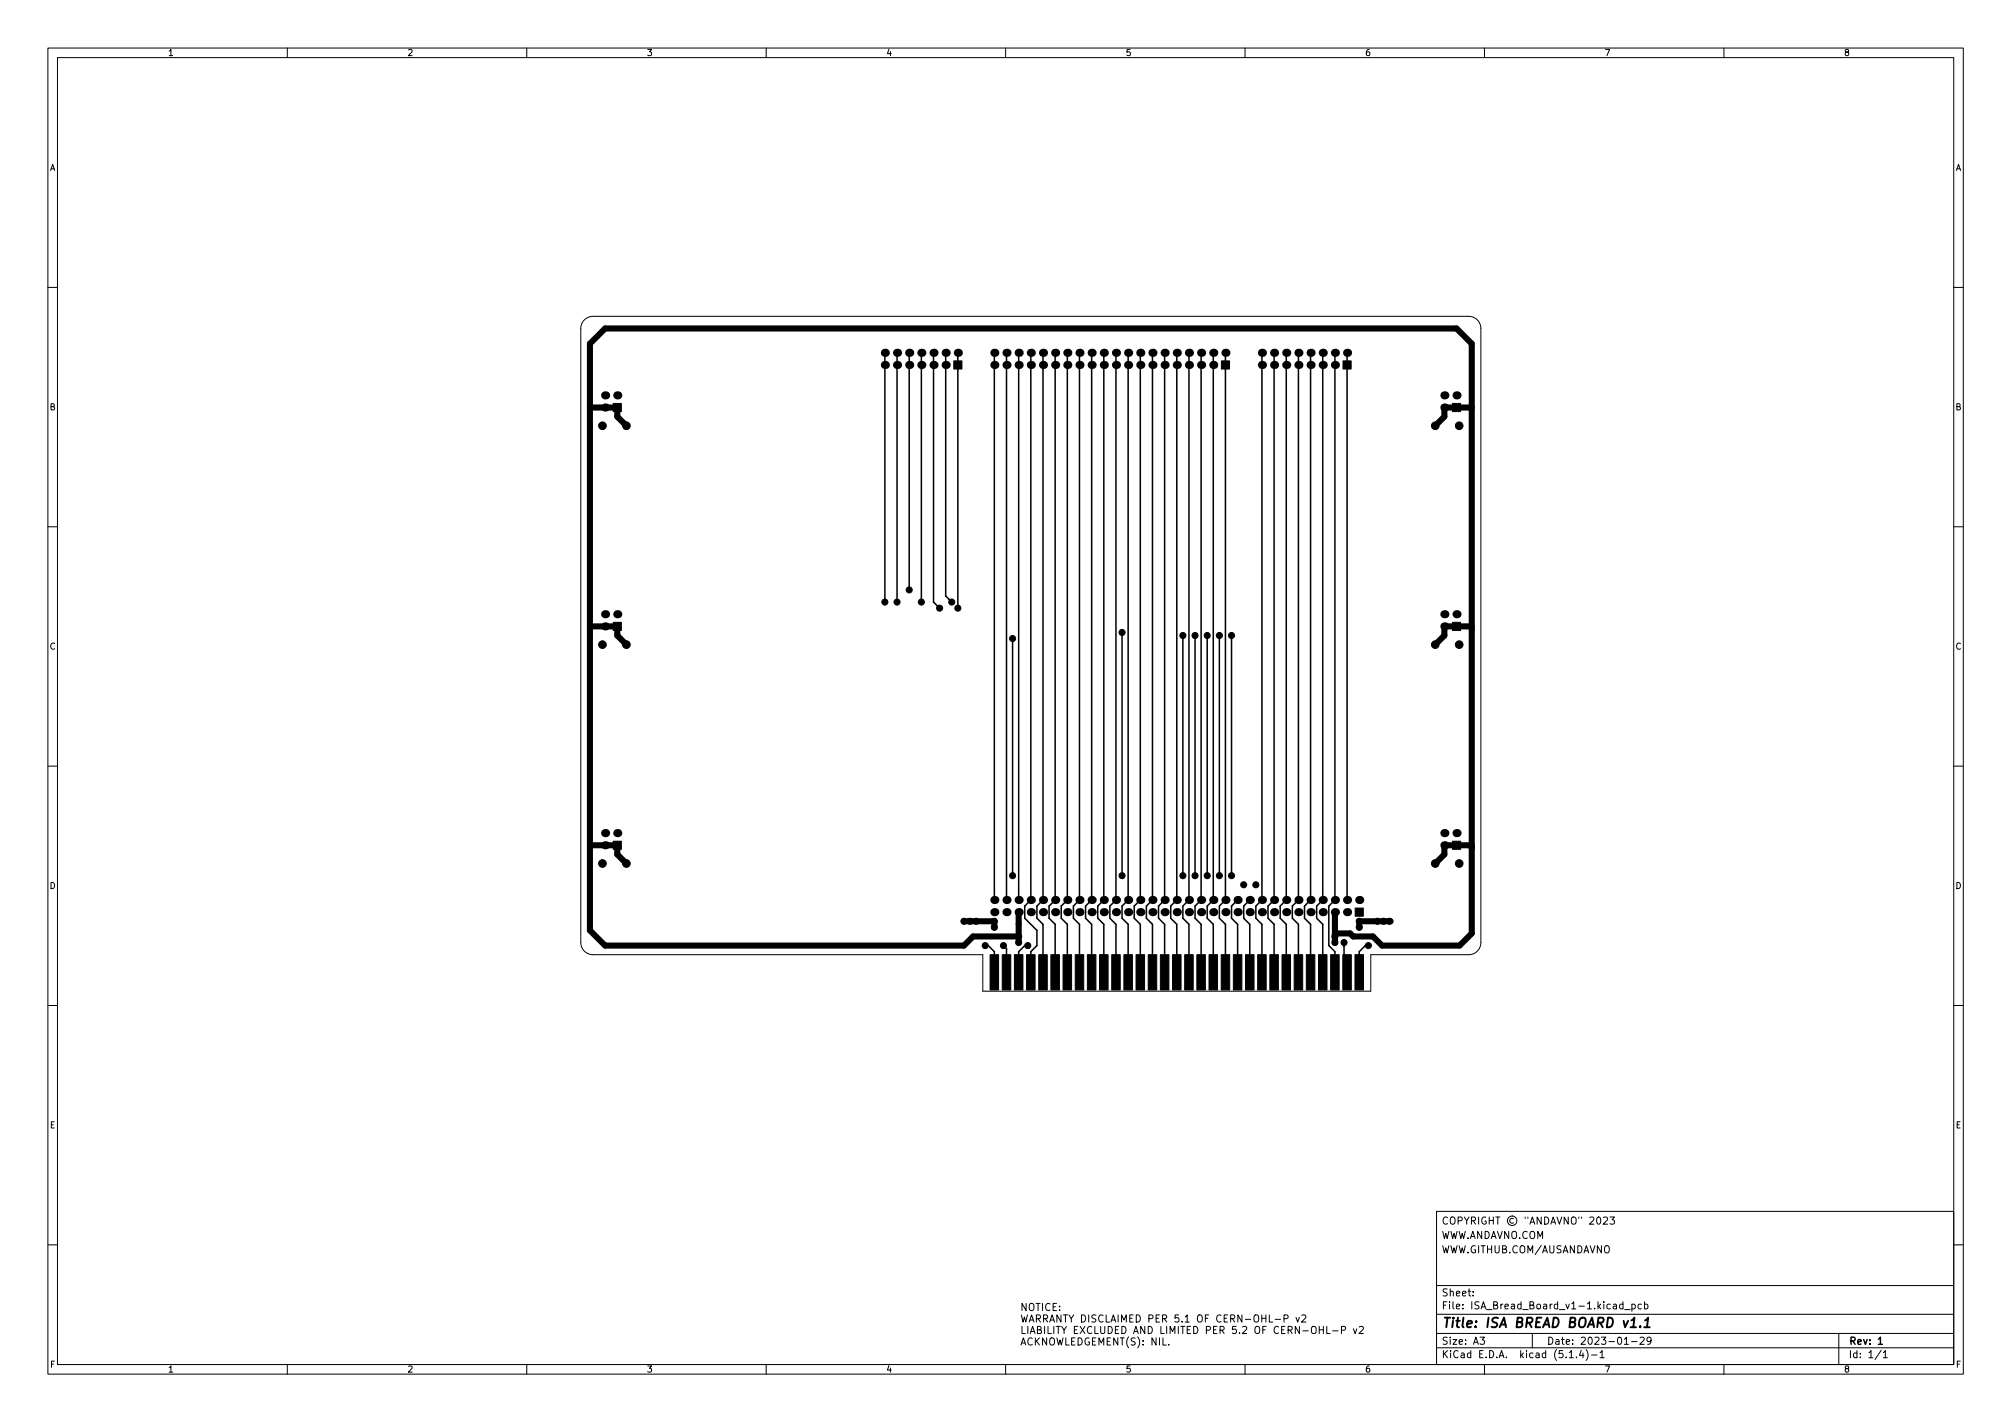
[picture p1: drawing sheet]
<svg xmlns="http://www.w3.org/2000/svg" width="420mm" height="297mm" viewBox="0 0 420 297" stroke-linecap="round" stroke-linejoin="round" font-family="sans-serif">
<defs><g id="words">
<text font-size="2.8" x="301" y="277.3">Title: ISA BREAD BOARD v1.1</text>
<g font-size="2.1">
<text x="301" y="255.8">COPYRIGHT © &quot;ANDAVNO&quot; 2023</text>
<text x="301" y="261.8">WWW.GITHUB.COM/AUSANDAVNO</text>
<text x="301" y="258.8">WWW.ANDAVNO.COM</text>
<text x="301" y="273.5">File: ISA_Bread_Board_v1-1.kicad_pcb</text>
<text x="301" y="270.8">Sheet:</text>
<text x="301" y="280.9">Size: A3</text>
<text x="323" y="280.9">Date: 2023-01-29</text>
<text x="386" y="280.9">Rev: 1</text>
<text x="301" y="283.7">KiCad E.D.A. kicad (5.1.4)-1</text>
<text x="386" y="283.7">Id: 1/1</text>
</g>
<g font-size="1.8">
<text x="35" y="11.7">1</text>
<text x="85" y="11.7">2</text>
<text x="135" y="11.7">3</text>
<text x="185" y="11.7">4</text>
<text x="235" y="11.7">5</text>
<text x="285" y="11.7">6</text>
<text x="335" y="11.7">7</text>
<text x="385" y="11.7">8</text>
<text x="10.3" y="35.7">A</text>
<text x="408.3" y="35.7">A</text>
<text x="10.3" y="85.7">B</text>
<text x="408.3" y="85.7">B</text>
<text x="10.3" y="135.7">C</text>
<text x="408.3" y="135.7">C</text>
<text x="10.3" y="185.7">D</text>
<text x="408.3" y="185.7">D</text>
<text x="10.4" y="235.7">E</text>
<text x="408.4" y="235.7">E</text>
<text x="10.4" y="285.7">F</text>
<text x="35" y="286.7">1</text>
<text x="85" y="286.7">2</text>
<text x="135" y="286.7">3</text>
<text x="185" y="286.7">4</text>
<text x="235" y="286.7">5</text>
<text x="285" y="286.7">6</text>
<text x="335" y="286.7">7</text>
<text x="385" y="286.7">8</text>
<text x="408.4" y="285.7">F</text>
</g>
</g></defs>
<g fill="none" stroke="#000" stroke-width=".21">
<path d="M10 10h400v277h-400zM12 12h396v273h-396zM60 10v2M110 10v2M160 10v2M210 10v2M260 10v2M310 10v2M360 10v2M10 60h2M122 66.8l1-.6 .8-.1h182.9a2.54 2.54 0 0 1 2.5 2.5v128.3a2.54 2.54 0 0 1-2.5 2.5h-20.4v7.6h-81.1v-7.6h-81.4a2.54 2.54 0 0 1-2.5-2.5v-128.3l.1-.9zM408 60h2"/>
<path d="M10 110h2M408 110h2M10 160h2M408 160h2M10 210h2M408 210h2M300 253h108v32h-108zM333.6 254.4l.2-.2a.8 .8 0 0 1 .5 .8 .8 .8 0 0 1-.5 .7l-.2-.1-.2-.5zM334.9 254.4l.5-.2 .3 .4-.9 1.1h.9M336.2 254.2h.9l-.5 .6 .5 .1v.7l-.3 .1-.6-.1M10 260h2M213.3 274.7l.3 1.5 .3-1.1 .3 1.1 .4-1.5"/>
<path d="M213.4 277.1v1.5h.7M214.3 272.3v1.5l-.9-1.5v1.5M214.6 277.1v1.5M214.9 276.2l.5-1.5 .5 1.5M215 272.5l.3-.2a.5 .5 0 0 1 .6 .5v.5a.5 .5 0 0 1-.5 .5 .5 .5 0 0 1-.5-.5zM215.1 275.7h.7M215.1 278.6l.5-1.5 .5 1.5M215.3 278.1h.7M215.6 279.6a.71 .71 0 0 0-1 .5 .71 .71 0 0 0 .7 .9l.3-.2M216.2 279.5v1.5M216.3 272.3h.9M216.4 275.5l.7-.1 .2-.2-.1-.4-.8-.1v1.5"/>
<path d="M216.6 277.8l.7-.1 .1-.2-.1-.3-.7-.1v1.5h.6l.2-.2 .1-.3-.4-.3M216.8 272.3v1.5M216.8 275.5l.5 .7M217.1 279.5l-.9 .8M217.7 272.3v1.5M217.9 275.5l.7-.1 .2-.2-.1-.4-.8-.1v1.5M218.1 277.1v1.5M218.3 275.5l.5 .7M218.6 279.5v1.5l-.9-1.5v1.5M218.8 277.1v1.5h.8M219.2 276.2l.5-1.5 .5 1.5M219.3 272.4a.71 .71 0 0 0-1 .5 .71 .71 0 0 0 .7 .9l.3-.2"/>
<path d="M219.3 279.7l.3-.2a.5 .5 0 0 1 .6 .5v.5a.5 .5 0 0 1-.5 .5 .5 .5 0 0 1-.5-.5zM219.3 275.7h.8M219.9 273h.5M220.1 277.1v1.5M220.6 277.1h.8M220.6 272.3h-.7v1.5h.7M220.7 279.5l.4 1.5 .2-1.1 .3 1.1 .4-1.5M221 277.1v1.5M221.3 273.6v.2M221.3 272.8v.2M221.6 274.7v1.5l-.9-1.5v1.5M221.7 277.1l.5 .8 .5-.8"/>
<path d="M222.1 274.7h.8M222.2 277.9v.7M222.5 274.7v1.5M222.6 279.5v1.5h.7M223.2 274.7l.5 .8 .5-.8M223.7 275.5v.7M224.3 277.8h.5M224.5 279.5h-.7v1.5h.7M225.1 277.1h-.8v1.5h.8M225.1 279.5a.76 .76 0 0 1 .9 .7 .76 .76 0 0 1-.9 .8zM225.6 277.1l1 1.5M225.8 274.7a.76 .76 0 0 1 .9 .7 .76 .76 0 0 1-.9 .8z"/>
<path d="M226.6 277.1l-1 1.5M227.3 274.7v1.5M227.4 279.5a.7 .7 0 0 0-.8 .7 .7 .7 0 0 0 .8 .7l.1-.6h-.3M228 277.2a.71 .71 0 0 0-1 .5 .71 .71 0 0 0 .7 .9l.3-.2M228.6 277.1v1.5h.7M228.8 274.7h-.5l-.3 .3 .1 .3 .7 .3v.4l-.2 .2-.6-.1M228.8 279.5h-.7v1.5h.7M229.8 277.1v1.2l.3 .3h.3l.3-.3v-1.2M230.3 274.8a.71 .71 0 0 0-.9 .5 .71 .71 0 0 0 .7 .9l.2-.2M231 274.7v1.5h.7M231.4 277.1a.76 .76 0 0 1 .9 .7 .76 .76 0 0 1-.9 .8zM231.9 279.5h-.7v1.5h.7"/>
<path d="M232 276.2l.5-1.5 .5 1.5M232.1 275.7h.7M232.9 277.8h.5M233.4 279.5v1.5l-.8-1.5v1.5M233.5 274.7v1.5M233.6 277.1h-.7v1.5h.7M233.9 279.5h.9M234.2 276.2v-1.5l.5 1 .5-1v1.5M234.3 277.1a.76 .76 0 0 1 .8 .7 .76 .76 0 0 1-.8 .8zM234.3 279.5v1.5M235.7 279.3a1.72 1.72 0 0 0 0 2.2M235.9 275.4h.5"/>
<path d="M236.6 274.7h-.7v1.5h.7M236.7 278.6l.5-1.5 .5 1.5M236.8 278.1h.8M237.1 279.5h-.6l-.3 .3 .1 .3 .7 .3v.4l-.2 .2-.6-.1M237.3 274.7a.76 .76 0 0 1 .8 .7 .76 .76 0 0 1-.8 .8zM237.6 279.3a1.72 1.72 0 0 1 0 2.2M239.1 277.1v1.5l-.9-1.5v1.5M239.8 277.1a.76 .76 0 0 1 .8 .7 .76 .76 0 0 1-.8 .8zM239.9 275.5l.7-.1 .2-.2-.1-.4-.8-.1v1.5M241.4 279.5v1.5l-.8-1.5v1.5M241.4 275.4h.5M242.1 274.7h-.7v1.5h.7"/>
<path d="M242.1 279.5v1.5M242.4 277.1v1.5h.7M242.8 275.5l.7-.1 .1-.2v-.4l-.8-.1v1.5M242.8 279.5v1.5h.8M243.1 275.5l.5 .7M243.6 277.1v1.5M244.3 278.6v-1.5l.5 1 .5-1v1.5M246.1 277.1v1.5M246.1 274.7h-.7l-.1 .7 .3-.2 .5 .1 .1 .2-.1 .5-.2 .2-.6-.2M246.6 277.1h.8M246.8 276v.2M247 277.1v1.5"/>
<path d="M247.5 275.1l.4-.4v1.5M247.5 276.2h.8M247.9 277.8h.5M248.6 277.1h-.7v1.5h.7M249.3 277.1a.76 .76 0 0 1 .8 .7 .76 .76 0 0 1-.8 .8zM250.1 274.9l.3-.2a.5 .5 0 0 1 .7 .5v.5a.5 .5 0 0 1-.5 .5 .5 .5 0 0 1-.5-.5zM251.7 275.4h.5M251.9 277.9l.7-.1 .2-.2-.1-.4-.8-.1v1.5M252.4 274.7h-.7v1.5M253.4 277.8h.5M254.1 277.1h-.7v1.5h.7M254.8 277.9l.7-.1 .1-.2v-.4l-.8-.1v1.5"/>
<path d="M255 274.8a.71 .71 0 0 0-1 .5 .71 .71 0 0 0 .7 .9l.3-.2M255.1 277.9l.5 .7M255.6 275.4h.5M256.3 274.7h-.7v1.5h.7M257 275.5l.7-.1 .2-.2-.1-.4-.8-.1v1.5M257.4 275.5l.5 .7M258.1 277.1h-.7v.7l.2-.2 .5 .1 .1 .2-.1 .5-.2 .2-.5-.2M258.8 278.4v.2M259.3 274.7v1.5l-.8-1.5v1.5M259.5 277.2l.6-.1 .2 .4-.9 1.1h.9M260.1 275.6h1.1M262.1 274.7h.1a.5 .5 0 0 1 .6 .5v.5a.5 .5 0 0 1-.5 .5 .5 .5 0 0 1-.5-.5v-.5z"/>
<path d="M262.3 277.1h.1a.51 .51 0 0 1 .7 .5v.5a.5 .5 0 0 1-.5 .5 .5 .5 0 0 1-.5-.5v-.5zM263.5 275.4h.9M263.5 274.7v1.5M263.7 277.8h.5M264.4 274.7v1.5M264.4 277.1h-.7v1.5M265.1 274.7v1.5h.7M266.3 275.6h1.1M267 277.2a.71 .71 0 0 0-1 .5 .71 .71 0 0 0 .7 .9l.3-.2M267.6 277.8h.5M268.1 275.5l.7-.1 .2-.2-.1-.4-.8-.1v1.5M268.3 277.1h-.7v1.5h.7"/>
<path d="M269 277.9l.7-.1 .1-.2v-.4l-.8-.1v1.5M269.3 277.9l.5 .7M270.6 275.2l.4 1 .4-1M271.4 277.1v1.5l-.9-1.5v1.5M271.8 274.8l.6-.1 .3 .4-.9 1.1h.9M272.1 278h1.1M274.1 277.1h.1a.51 .51 0 0 1 .7 .5v.5a.5 .5 0 0 1-.5 .5 .5 .5 0 0 1-.5-.5v-.5zM275.5 277.8h.8M275.5 277.1v1.5M276.3 277.1v1.5M277.1 277.1v1.5h.7M278.3 278h1.1"/>
<path d="M280.1 277.9l.8-.1 .1-.2-.1-.4-.8-.1v1.5M282.6 277.6l.4 1 .3-1M283.9 277.2l.5-.1 .3 .4-.9 1.1h.9M300 278.5h108M300 274.5h108M300 268.5h108M307.6 270.6v.1M307.6 269.8v.1M309.1 279.3h.9l-.5 .6 .4 .1v.7l-.2 .1-.6-.1M320 278.5v3M338.9 272.5l-.4-.1-.3 .3 .2 .6h.5M338.9 271.9v1.5"/>
<path d="M339.3 273.6h1.1M340.8 272.5l.4-.1 .3 .3-.1 .6h-.6M340.8 272.4v1.5M342.5 279.5l.6-.2 .2 .4-.9 1.1h.9M342.8 272.5l-.5-.1-.2 .3 .1 .6h.6M343.4 272.5l.4-.1 .3 .3-.1 .6h-.6M343.4 271.9v1.5M344.8 280l-.3 .2h-.4l-.2-.2 .2-.6 .4-.1 .2 .2a.99 .99 0 0 1-.3 1.3h-.3M384 278.5v6.5M408 260h2M60 285v2M110 285v2"/>
<path d="M160 285v2M210 285v2M213.2 281l.5-1.5 .5 1.5M213.3 280.5h.8M216.4 280.1l.7 .9M223.8 280.2h.5M228.1 280.2h.5M229.5 281v-1.5l.5 1 .5-1v1.5M231.2 280.2h.5M238.7 280.8v.2M238.7 280v.2M244.1 280.8v.2"/>
<path d="M260 285v2M300 281.5h108M310 285v2M327.7 282.5l.4-.4v1.5M327.7 283.6h.9M329.2 283.5v.1M330.2 282l-.4 1.1h1M330.6 282.6v1M331.2 281.9a1.72 1.72 0 0 1 0 2.3M332.3 283h1.2M334.1 282.5l.5-.4v1.5M334.1 283.6h.9"/>
<path d="M339.2 280.8h.9M340.7 280.2h1.2M360 285v2M392.8 282l-1.2 2M393.3 282.5l.4-.4v1.5M393.3 283.6h.8"/>
</g>
<path d="M392.3 279.7l.4-.4v1.5M392.3 280.8h.8" fill="none" stroke="#000" stroke-width=".3"/>
<path d="M342.5 277.1v.1M343.4 277.2h1.1M343.5 275.8l.7-.6-.3 2" fill="none" stroke="#000" stroke-width=".4"/>
<g fill="#000" stroke="#000" stroke-width=".21">
<path d="M199.2 75.4h1.7v1.7h-1.7zM255.1 75.4h1.7v1.7h-1.7zM280.5 75.4h1.7v1.7h-1.7zM128.1 84.3h1.7v1.7h-1.7zM303.3 84.3h1.7v1.7h-1.7zM128.1 130h1.7v1.7h-1.7zM303.3 130h1.7v1.7h-1.7zM128.1 175.7h1.7v1.7h-1.7zM303.3 175.7h1.7v1.7h-1.7zM283 189.7h1.7v1.7h-1.7zM206.8 199.4h1.7v7.4h-1.7zM209.3 199.4h1.8v7.4h-1.8z"/>
<path d="M211.8 199.4h1.8v7.4h-1.8zM214.4 199.4h1.8v7.4h-1.8zM216.9 199.4h1.8v7.4h-1.8zM219.5 199.4h1.7v7.4h-1.7zM222 199.4h1.8v7.4h-1.8zM224.5 199.4h1.8v7.4h-1.8zM227.1 199.4h1.8v7.4h-1.8zM229.6 199.4h1.8v7.4h-1.8zM232.2 199.4h1.7v7.4h-1.7zM234.7 199.4h1.8v7.4h-1.8zM237.2 199.4h1.8v7.4h-1.8zM239.8 199.4h1.8v7.4h-1.8z"/>
<path d="M242.3 199.4h1.8v7.4h-1.8zM244.9 199.4h1.7v7.4h-1.7zM247.4 199.4h1.8v7.4h-1.8zM249.9 199.4h1.8v7.4h-1.8zM252.5 199.4h1.8v7.4h-1.8zM255 199.4h1.8v7.4h-1.8zM257.6 199.4h1.7v7.4h-1.7zM260.1 199.4h1.8v7.4h-1.8zM262.6 199.4h1.8v7.4h-1.8zM265.2 199.4h1.8v7.4h-1.8zM267.7 199.4h1.8v7.4h-1.8zM270.3 199.4h1.7v7.4h-1.7z"/>
<path d="M272.8 199.4h1.8v7.4h-1.8zM275.3 199.4h1.8v7.4h-1.8zM277.9 199.4h1.8v7.4h-1.8zM280.4 199.4h1.8v7.4h-1.8zM283 199.4h1.7v7.4h-1.7z"/>
<circle cx="125.8" cy="88.9" r=".8"/>
<circle cx="130.8" cy="88.9" r=".8"/>
<circle cx="299.7" cy="88.9" r=".8"/>
<circle cx="304.7" cy="88.9" r=".8"/>
<circle cx="125.8" cy="134.7" r=".8"/>
<circle cx="130.8" cy="134.7" r=".8"/>
<circle cx="184.8" cy="125.8" r=".63"/>
<circle cx="187.3" cy="125.8" r=".63"/>
<circle cx="189.9" cy="123.2" r=".63"/>
<circle cx="192.4" cy="125.8" r=".63"/>
<circle cx="196.2" cy="127" r=".63"/>
<circle cx="198.8" cy="125.8" r=".63"/>
<circle cx="200" cy="127" r=".63"/>
<circle cx="211.5" cy="133.4" r=".63"/>
<circle cx="234.3" cy="132.1" r=".63"/>
<circle cx="247" cy="132.8" r=".63"/>
<circle cx="249.6" cy="132.8" r=".63"/>
<circle cx="252.1" cy="132.8" r=".63"/>
<circle cx="254.6" cy="132.8" r=".63"/>
<circle cx="257.2" cy="132.8" r=".63"/>
<circle cx="299.7" cy="134.7" r=".8"/>
<circle cx="304.7" cy="134.7" r=".8"/>
<circle cx="125.8" cy="180.4" r=".8"/>
<circle cx="130.8" cy="180.4" r=".8"/>
<circle cx="201.3" cy="192.4" r=".63"/>
<circle cx="202.6" cy="192.4" r=".63"/>
<circle cx="203.8" cy="192.4" r=".63"/>
<circle cx="205.7" cy="197.5" r=".63"/>
<circle cx="207.6" cy="192.4" r=".63"/>
<circle cx="207.6" cy="193.7" r=".63"/>
<circle cx="209.5" cy="197.5" r=".63"/>
<circle cx="211.5" cy="182.9" r=".63"/>
<circle cx="212.7" cy="195.6" r=".63"/>
<circle cx="212.7" cy="196.9" r=".63"/>
<circle cx="214.6" cy="197.5" r=".63"/>
<circle cx="234.3" cy="182.9" r=".63"/>
<circle cx="247" cy="182.9" r=".63"/>
<circle cx="249.6" cy="182.9" r=".63"/>
<circle cx="252.1" cy="182.9" r=".63"/>
<circle cx="254.6" cy="182.9" r=".63"/>
<circle cx="257.2" cy="182.9" r=".63"/>
<circle cx="259.7" cy="184.8" r=".63"/>
<circle cx="262.3" cy="184.8" r=".63"/>
<circle cx="278.8" cy="195.6" r=".63"/>
<circle cx="278.8" cy="196.9" r=".63"/>
<circle cx="280.7" cy="196.9" r=".63"/>
<circle cx="283.8" cy="193.7" r=".63"/>
<circle cx="283.8" cy="192.4" r=".63"/>
<circle cx="285.7" cy="197.5" r=".63"/>
<circle cx="287.7" cy="192.4" r=".63"/>
<circle cx="288.9" cy="192.4" r=".63"/>
<circle cx="290.2" cy="192.4" r=".63"/>
<circle cx="299.7" cy="180.4" r=".8"/>
<circle cx="304.7" cy="180.4" r=".8"/>
</g>
<g fill="#000">
<circle cx="184.8" cy="76.2" r=".85"/>
<circle cx="184.8" cy="73.7" r=".85"/>
<circle cx="187.3" cy="76.2" r=".85"/>
<circle cx="187.3" cy="73.7" r=".85"/>
<circle cx="189.9" cy="73.7" r=".85"/>
<circle cx="189.9" cy="76.2" r=".85"/>
<circle cx="192.4" cy="73.7" r=".85"/>
<circle cx="192.4" cy="76.2" r=".85"/>
<circle cx="194.9" cy="76.2" r=".85"/>
<circle cx="194.9" cy="73.7" r=".85"/>
<circle cx="197.5" cy="76.2" r=".85"/>
<circle cx="197.5" cy="73.7" r=".85"/>
<circle cx="200" cy="73.7" r=".85"/>
<circle cx="207.6" cy="76.2" r=".85"/>
<circle cx="207.6" cy="73.7" r=".85"/>
<circle cx="210.2" cy="76.2" r=".85"/>
<circle cx="210.2" cy="73.7" r=".85"/>
<circle cx="212.7" cy="76.2" r=".85"/>
<circle cx="212.7" cy="73.7" r=".85"/>
<circle cx="215.3" cy="76.2" r=".85"/>
<circle cx="215.3" cy="73.7" r=".85"/>
<circle cx="217.8" cy="73.7" r=".85"/>
<circle cx="217.8" cy="76.2" r=".85"/>
<circle cx="220.3" cy="73.7" r=".85"/>
<circle cx="220.3" cy="76.2" r=".85"/>
<circle cx="222.9" cy="76.2" r=".85"/>
<circle cx="222.9" cy="73.7" r=".85"/>
<circle cx="225.4" cy="73.7" r=".85"/>
<circle cx="225.4" cy="76.2" r=".85"/>
<circle cx="228" cy="76.2" r=".85"/>
<circle cx="228" cy="73.7" r=".85"/>
<circle cx="230.5" cy="76.2" r=".85"/>
<circle cx="230.5" cy="73.7" r=".85"/>
<circle cx="233" cy="73.7" r=".85"/>
<circle cx="233" cy="76.2" r=".85"/>
<circle cx="235.6" cy="73.7" r=".85"/>
<circle cx="235.6" cy="76.2" r=".85"/>
<circle cx="238.1" cy="76.2" r=".85"/>
<circle cx="238.1" cy="73.7" r=".85"/>
<circle cx="240.7" cy="76.2" r=".85"/>
<circle cx="240.7" cy="73.7" r=".85"/>
<circle cx="243.2" cy="73.7" r=".85"/>
<circle cx="243.2" cy="76.2" r=".85"/>
<circle cx="245.7" cy="76.2" r=".85"/>
<circle cx="245.7" cy="73.7" r=".85"/>
<circle cx="248.3" cy="73.7" r=".85"/>
<circle cx="248.3" cy="76.2" r=".85"/>
<circle cx="250.8" cy="73.7" r=".85"/>
<circle cx="250.8" cy="76.2" r=".85"/>
<circle cx="253.4" cy="73.7" r=".85"/>
<circle cx="253.4" cy="76.2" r=".85"/>
<circle cx="255.9" cy="73.7" r=".85"/>
<circle cx="263.5" cy="76.2" r=".85"/>
<circle cx="263.5" cy="73.7" r=".85"/>
<circle cx="266.1" cy="76.2" r=".85"/>
<circle cx="266.1" cy="73.7" r=".85"/>
<circle cx="268.6" cy="76.2" r=".85"/>
<circle cx="268.6" cy="73.7" r=".85"/>
<circle cx="271.1" cy="73.7" r=".85"/>
<circle cx="271.1" cy="76.2" r=".85"/>
<circle cx="273.7" cy="73.7" r=".85"/>
<circle cx="273.7" cy="76.2" r=".85"/>
<circle cx="276.2" cy="73.7" r=".85"/>
<circle cx="276.2" cy="76.2" r=".85"/>
<circle cx="278.8" cy="73.7" r=".85"/>
<circle cx="278.8" cy="76.2" r=".85"/>
<circle cx="281.3" cy="73.7" r=".85"/>
<circle cx="126.4" cy="82.6" r=".85"/>
<circle cx="126.4" cy="85.1" r=".85"/>
<circle cx="128.9" cy="82.6" r=".85"/>
<circle cx="301.6" cy="85.1" r=".85"/>
<circle cx="301.6" cy="82.6" r=".85"/>
<circle cx="304.2" cy="82.6" r=".85"/>
<circle cx="126.4" cy="128.3" r=".85"/>
<circle cx="126.4" cy="130.8" r=".85"/>
<circle cx="128.9" cy="128.3" r=".85"/>
<circle cx="301.6" cy="130.8" r=".85"/>
<circle cx="301.6" cy="128.3" r=".85"/>
<circle cx="304.2" cy="128.3" r=".85"/>
<circle cx="126.4" cy="176.6" r=".85"/>
<circle cx="126.4" cy="174" r=".85"/>
<circle cx="128.9" cy="174" r=".85"/>
<circle cx="301.6" cy="174" r=".85"/>
<circle cx="301.6" cy="176.6" r=".85"/>
<circle cx="304.2" cy="174" r=".85"/>
<circle cx="207.6" cy="190.5" r=".85"/>
<circle cx="207.6" cy="188" r=".85"/>
<circle cx="209.5" cy="197.5" r=".16"/>
<circle cx="210.2" cy="188" r=".85"/>
<circle cx="210.2" cy="190.5" r=".85"/>
<circle cx="212.7" cy="190.5" r=".85"/>
<circle cx="212.7" cy="188" r=".85"/>
<circle cx="214.6" cy="197.5" r=".16"/>
<circle cx="215.3" cy="190.5" r=".85"/>
<circle cx="215.3" cy="188" r=".85"/>
<circle cx="217.8" cy="188" r=".85"/>
<circle cx="217.8" cy="190.5" r=".85"/>
<circle cx="220.3" cy="188" r=".85"/>
<circle cx="220.3" cy="190.5" r=".85"/>
<circle cx="222.9" cy="188" r=".85"/>
<circle cx="222.9" cy="190.5" r=".85"/>
<circle cx="225.4" cy="188" r=".85"/>
<circle cx="225.4" cy="190.5" r=".85"/>
<circle cx="228" cy="190.5" r=".85"/>
<circle cx="228" cy="188" r=".85"/>
<circle cx="230.5" cy="190.5" r=".85"/>
<circle cx="230.5" cy="188" r=".85"/>
<circle cx="233" cy="188" r=".85"/>
<circle cx="233" cy="190.5" r=".85"/>
<circle cx="235.6" cy="188" r=".85"/>
<circle cx="235.6" cy="190.5" r=".85"/>
<circle cx="238.1" cy="188" r=".85"/>
<circle cx="238.1" cy="190.5" r=".85"/>
<circle cx="240.7" cy="188" r=".85"/>
<circle cx="240.7" cy="190.5" r=".85"/>
<circle cx="243.2" cy="188" r=".85"/>
<circle cx="243.2" cy="190.5" r=".85"/>
<circle cx="245.7" cy="188" r=".85"/>
<circle cx="245.7" cy="190.5" r=".85"/>
<circle cx="248.3" cy="188" r=".85"/>
<circle cx="248.3" cy="190.5" r=".85"/>
<circle cx="250.8" cy="188" r=".85"/>
<circle cx="250.8" cy="190.5" r=".85"/>
<circle cx="253.4" cy="188" r=".85"/>
<circle cx="253.4" cy="190.5" r=".85"/>
<circle cx="255.9" cy="188" r=".85"/>
<circle cx="255.9" cy="190.5" r=".85"/>
<circle cx="258.4" cy="188" r=".85"/>
<circle cx="258.4" cy="190.5" r=".85"/>
<circle cx="261" cy="188" r=".85"/>
<circle cx="261" cy="190.5" r=".85"/>
<circle cx="263.5" cy="188" r=".85"/>
<circle cx="263.5" cy="190.5" r=".85"/>
<circle cx="266.1" cy="188" r=".85"/>
<circle cx="266.1" cy="190.5" r=".85"/>
<circle cx="268.6" cy="190.5" r=".85"/>
<circle cx="268.6" cy="188" r=".85"/>
<circle cx="271.1" cy="188" r=".85"/>
<circle cx="271.1" cy="190.5" r=".85"/>
<circle cx="273.7" cy="188" r=".85"/>
<circle cx="273.7" cy="190.5" r=".85"/>
<circle cx="276.2" cy="188" r=".85"/>
<circle cx="276.2" cy="190.5" r=".85"/>
<circle cx="278.8" cy="188" r=".85"/>
<circle cx="278.8" cy="190.5" r=".85"/>
<circle cx="281.3" cy="188" r=".85"/>
<circle cx="281.3" cy="190.5" r=".85"/>
<circle cx="283.8" cy="188" r=".85"/>
<circle cx="290.2" cy="192.4" r=".63"/>
</g>
<g fill="none" stroke="#000" stroke-width=".32">
<path d="M184.8 73.7v52.1M187.3 73.7v52.1M189.9 73.7v49.5M192.4 73.7v52.1M194.9 73.7v52.1l1.3 1.2M197.5 73.7v50.8l1.3 1.3M200 73.7v53.3M207.6 73.7v114.3M210.2 73.7v114.3M212.7 73.7v114.3M215.3 73.7v114.3l-1.3 1.3v2.5l2.5 2.5v3.2l-1.2 1.3v4.4M217.8 73.7v114.3l-1.3 1.3v2.5l1.3 1.3v10.1"/>
<path d="M220.3 73.7v114.3l-1.2 1.3v2.5l1.2 1.3v10.1M222.9 73.7v114.3l-1.3 1.3v2.5l1.3 1.3v10.1M225.4 73.7v114.3l-1.2 1.3v2.5l1.2 1.3v10.1M228 73.7v114.3l-1.3 1.3v2.5l1.3 1.3v10.1M230.5 73.7v114.3l-1.3 1.3v2.5l1.3 1.3v10.1M233 73.7v114.3l-1.2 1.3v2.5l1.2 1.3v10.1M235.6 73.7v114.3l-1.3 1.3v2.5l1.3 1.3v10.1M238.1 73.7v114.3l-1.2 1.3v2.5l1.2 1.3v10.1M240.7 73.7v114.3l-1.3 1.3v2.5l1.3 1.3v10.1M243.2 73.7v114.3l-1.3 1.3v2.5l1.3 1.3v10.1M245.7 73.7v114.3l-1.2 1.3v2.5l1.2 1.3v10.1M248.3 73.7v114.3l-1.3 1.3v2.5l1.3 1.3v10.1"/>
<path d="M250.8 73.7v114.3l-1.2 1.3v2.5l1.2 1.3v10.1M253.4 73.7v114.3l-1.3 1.3v2.5l1.3 1.3v10.1M255.9 73.7v114.3l-1.3 1.3v2.5l1.3 1.3v10.1M263.5 73.7v114.3l-1.2 1.3v2.5l1.2 1.3v10.1M266.1 73.7v114.3l-1.3 1.3v2.5l1.3 1.3v10.1M268.6 73.7v114.3l-1.3 1.3v2.5l1.3 1.3v10.1M271.1 73.7v114.3l-1.2 1.3v2.5l1.2 1.3v10.1M273.7 73.7v114.3l-1.3 1.3v2.5l1.3 1.3v10.1M276.2 73.7v114.3l-1.2 1.3v2.5l1.2 1.3v10.1M278.8 73.7v114.3l-1.3 1.3v8.2l1.3 1.3v4.4M281.3 73.7v114.3M211.5 133.4v49.5"/>
<path d="M234.3 132.1v50.8M247 132.8v50.1M249.6 132.8v50.1M252.1 132.8v50.1M254.6 132.8v50.1M257.2 132.8v50.1M205.7 197.5h.7l1.2 1.3v4.4M209.5 197.5l.7 .7v5M214.6 197.5h-.6l-1.3 1.3v4.4M258.4 188l-1.2 1.3v2.5l1.2 1.3v10.1M261 188l-1.3 1.3v2.5l1.3 1.3v10.1M280.7 196.9v5.7l.6 .6"/>
<path d="M285.7 197.5h-.6l-1.3 1.3v4.4"/>
</g>
<path d="M123.2 85.1h5.7v1.9l1.9 1.9M307.3 85.1h-5.7v1.9l-1.9 1.9M123.2 130.8h5.7v2l1.9 1.9M307.3 130.8h-5.7v2l-1.9 1.9M123.2 176.6h5.7v1.9l1.9 1.9M307.3 176.6h-5.7v1.9l-1.9 1.9M201.3 192.4h6.3v1.3M212.7 190.5v6.4M278.8 190.5v6.4M278.8 195h3.1l.7 .6h4.1l1.9 1.9h16.2l2.5-2.5v-123.2l-3.1-3.2h-177.8l-3.2 3.2v122.5l3.2 3.2h74.9l1.9-1.9h9.5M290.2 192.4h-6.4v1.3" fill="none" stroke="#000" stroke-width="1.3"/>
<use href="#words"/>
</svg>
